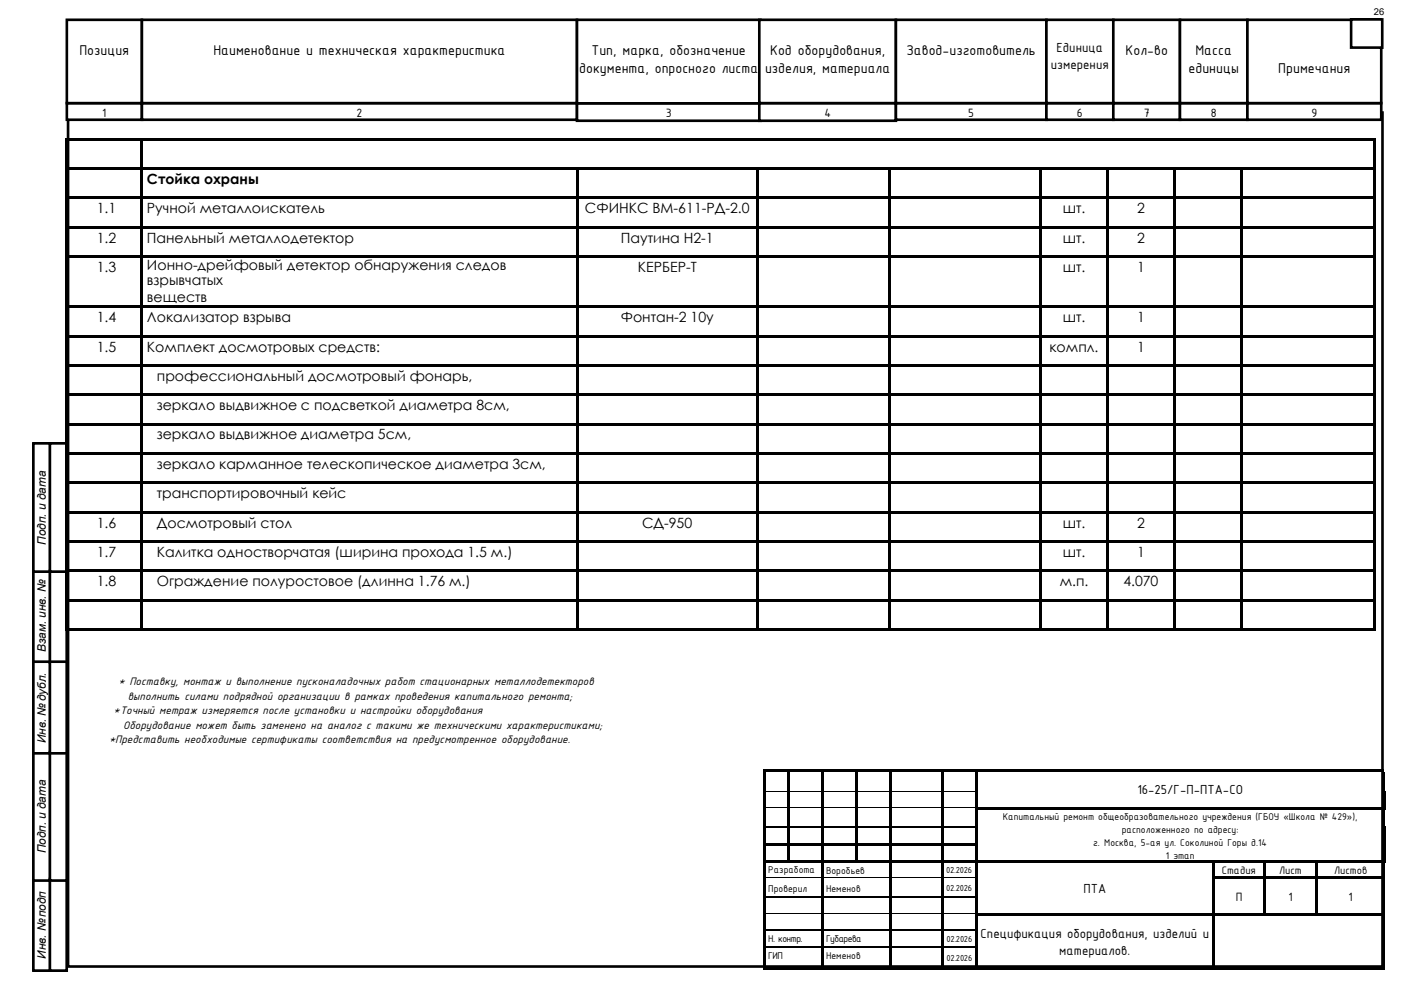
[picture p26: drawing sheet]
<svg xmlns="http://www.w3.org/2000/svg" width="420mm" height="297mm" viewBox="0 0 420 297" stroke-linecap="round" stroke-linejoin="round" font-family="sans-serif">
<defs><g id="words">
<g font-size="4.6">
<text x="23.8" y="16.4">Позиция</text>
<text x="64" y="16.4">Наименование и техническая характеристика</text>
<text x="177.3" y="16.4">Тип, марка, обозначение</text>
<text x="230.9" y="16.4">Код оборудования,</text>
<text x="271.8" y="16.4">Завод-изготовитель</text>
<text x="337.4" y="16.4">Кол-во</text>
<text x="358.4" y="16.4">Масса</text>
<text x="173.6" y="22">документа, опросного листа</text>
<text x="229.4" y="22">изделия, материала</text>
<text x="356.3" y="22">единицы</text>
<text x="383.2" y="22">Примечания</text>
</g>
<g font-size="4.2">
<text x="316.8" y="15.6">Единица</text>
<text x="315.1" y="20.8">измерения</text>
<text x="44.1" y="55.2">Стойка охраны</text>
<text x="29" y="64">1.1</text>
<text x="44.1" y="64">Ручной металлоискатель</text>
<text x="175.4" y="64">СФИНКС ВМ-611-РД-2.0</text>
<text x="318.6" y="64">шт.</text>
<text x="340.9" y="64">2</text>
<text x="29" y="72.8">1.2</text>
<text x="44.1" y="72.8">Панельный металлодетектор</text>
<text x="186.1" y="72.8">Паутина H2-1</text>
<text x="318.6" y="72.8">шт.</text>
<text x="340.9" y="72.8">2</text>
<text x="29" y="81.6">1.3</text>
<text x="44.1" y="81">Ионно-дрейфовый детектор обнаружения следов</text>
<text x="191.2" y="81.6">КЕРБЕР-Т</text>
<text x="318.6" y="81.6">шт.</text>
<text x="340.9" y="81.6">1</text>
<text x="44.1" y="85.6">взрывчатых</text>
<text x="44.1" y="90.7">веществ</text>
<text x="29" y="96.7">1.4</text>
<text x="44.1" y="96.7">Локализатор взрыва</text>
<text x="186.1" y="96.7">Фонтан-2 10у</text>
<text x="318.6" y="96.7">шт.</text>
<text x="340.9" y="96.7">1</text>
<text x="29" y="105.5">1.5</text>
<text x="44.1" y="105.5">Комплект досмотровых средств:</text>
<text x="314.7" y="105.5">компл.</text>
<text x="340.9" y="105.5">1</text>
<text x="47" y="114.3">профессиональный досмотровый фонарь,</text>
<text x="47" y="123.1">зеркало выдвижное с подсветкой диаметра 8см,</text>
<text x="47" y="131.8">зеркало выдвижное диаметра 5см,</text>
<text x="47" y="140.7">зеркало карманное телескопическое диаметра 3см,</text>
<text x="47" y="149.5">транспортировочный кейс</text>
<text x="29" y="158.3">1.6</text>
<text x="47" y="158.3">Досмотровый стол</text>
<text x="192.5" y="158.3">СД-950</text>
<text x="318.6" y="158.3">шт.</text>
<text x="340.9" y="158.3">2</text>
<text x="29" y="167.1">1.7</text>
<text x="47" y="167.1">Калитка одностворчатая (ширина прохода 1.5 м.)</text>
<text x="318.6" y="167.1">шт.</text>
<text x="340.9" y="167.1">1</text>
<text x="29" y="175.9">1.8</text>
<text x="47" y="175.9">Ограждение полуростовое (длинна 1.76 м.)</text>
<text x="317.7" y="175.9">м.п.</text>
<text x="336.8" y="175.9">4.070</text>
<text x="341" y="238.3">16-25/Г-П-ПТА-СО</text>
<text x="324.8" y="267.8">ПТА</text>
<text x="294" y="281.3">Спецификация оборудования, изделий и</text>
<text x="317.6" y="286.5">материалов.</text>
</g>
<g font-size="3.9">
<text x="30.6" y="35.1">1</text>
<text x="106.9" y="35.1">2</text>
<text x="199.6" y="35.1">3</text>
<text x="247.1" y="35.1">4</text>
<text x="290.3" y="35.1">5</text>
<text x="322.9" y="35.1">6</text>
<text x="342.9" y="35.1">7</text>
<text x="363" y="35.1">8</text>
<text x="393.1" y="35.1">9</text>
<text x="370.5" y="270.2">П</text>
<text x="386.3" y="270.2">1</text>
<text x="404.3" y="270.2">1</text>
</g>
<g font-size="3.5">
<text x="13.8" y="163.4" transform="rotate(-90 13.8 163.4)">Подп. и дата</text>
<text x="13.8" y="195.7" transform="rotate(-90 13.8 195.7)">Взам. инв. №</text>
<text x="35.5" y="205.7">* Поставку, монтаж и выполнение пусконаладочных работ стационарных металлодетекторов</text>
<text x="38.3" y="210">выполнить силами подрядной организации в рамках проведения капитального ремонта;</text>
<text x="34.1" y="214.3">*Точный метраж измеряется после установки и настройки оборудования</text>
<text x="36.9" y="218.6">Оборудование может быть заменено на аналог с такими же техническими характеристиками;</text>
<text x="13.8" y="222.9" transform="rotate(-90 13.8 222.9)">Инв. № дубл.</text>
<text x="32.7" y="222.9">*Представить необходимые сертификаты соответствия на предусмотренное оборудование.</text>
<text x="13.8" y="256" transform="rotate(-90 13.8 256)">Подп. и дата</text>
<text x="366.4" y="262.3">Стадия</text>
<text x="383.5" y="262.3">Лист</text>
<text x="400" y="262.3">Листов</text>
<text x="13.8" y="287.7" transform="rotate(-90 13.8 287.7)">Инв. № подп</text>
</g>
<g font-size="3.2">
<text x="300.6" y="246.1">Капитальный ремонт общеобразовательного учреждения (ГБОУ «Школа № 429»),</text>
<text x="336.3" y="250">расположенного по адресу:</text>
<text x="327.7" y="253.9">г. Москва, 5-ая ул. Соколиной Горы д.14</text>
<text x="349.5" y="257.7">1 этап</text>
<text x="230.3" y="261.9">Разработа</text>
<text x="247.6" y="262.1">Воробьев</text>
<text x="230.3" y="267.5">Проверил</text>
<text x="247.6" y="267.5">Неменов</text>
<text x="230.3" y="282.7">Н. контр.</text>
<text x="230.3" y="287.7">ГИП</text>
<text x="247.6" y="287.7">Неменов</text>
<text x="247.6" y="282.7">Губарева</text>
</g>
<g font-size="2.8">
<text x="411.9" y="4.4">26</text>
<text x="283.7" y="261.9">02.2026</text>
<text x="283.7" y="267.3">02.2026</text>
<text x="283.8" y="282.7">02.2026</text>
<text x="283.8" y="288.4">02.2026</text>
</g>
</g></defs>
<path d="M20.4 33.8h394.1v256.2h-394.1z" fill-rule="evenodd" fill="#fff" stroke="#000" stroke-width=".79" stroke-linecap="butt"/>
<g fill="#000">
<path d="M228.9 230.7h.8v.8h-.8z" fill-rule="evenodd"/>
<path d="M228.9 230.7h.8v.8h-.8z" fill-rule="evenodd"/>
<path d="M228.9 231.5h.8v5.7h-.8z" fill-rule="evenodd"/>
<path d="M229.7 230.7h6.4v.8h-6.4z" fill-rule="evenodd"/>
<path d="M236.1 230.7h.7v.8h-.7z" fill-rule="evenodd"/>
<path d="M236.1 231.5h.7v5.7h-.7z" fill-rule="evenodd"/>
<path d="M236.8 230.7h9.4v.8h-9.4z" fill-rule="evenodd"/>
<path d="M246.2 230.7h.8v.8h-.8z" fill-rule="evenodd"/>
<path d="M246.2 231.5h.8v5.7h-.8z" fill-rule="evenodd"/>
<path d="M247 230.7h9.4v.8h-9.4z" fill-rule="evenodd"/>
<path d="M256.4 230.7h.7v.8h-.7z" fill-rule="evenodd"/>
<path d="M256.4 231.5h.7v5.7h-.7z" fill-rule="evenodd"/>
<path d="M257.1 230.7h9.4v.8h-9.4z" fill-rule="evenodd"/>
<path d="M266.5 230.7h.8v.8h-.8z" fill-rule="evenodd"/>
<path d="M266.5 231.5h.8v5.7h-.8z" fill-rule="evenodd"/>
<path d="M267.3 230.7h14.9v.8h-14.9z" fill-rule="evenodd"/>
<path d="M282.2 230.7h.7v.8h-.7z" fill-rule="evenodd"/>
<path d="M282.2 231.5h.7v5.7h-.7z" fill-rule="evenodd"/>
<path d="M282.9 230.7h9.4v.8h-9.4z" fill-rule="evenodd"/>
<path d="M292.3 230.7h.8v.8h-.8z" fill-rule="evenodd"/>
<path d="M292.3 231.5h.8v5.7h-.8z" fill-rule="evenodd"/>
<path d="M293.1 230.7h121.5v.8h-121.5z" fill-rule="evenodd"/>
<path d="M228.9 237.4h.8v4.8h-.8z" fill-rule="evenodd"/>
<path d="M228.9 242.2h.8v.8h-.8z" fill-rule="evenodd"/>
<path d="M228.9 243h.8v5h-.8z" fill-rule="evenodd"/>
<path d="M228.9 248h.8v.8h-.8z" fill-rule="evenodd"/>
<path d="M228.9 248.8h.8v4.2h-.8z" fill-rule="evenodd"/>
<path d="M228.9 253h.8v.8h-.8z" fill-rule="evenodd"/>
<path d="M228.9 253.8h.8v4.2h-.8z" fill-rule="evenodd"/>
<path d="M228.9 258h.8v.8h-.8z" fill-rule="evenodd"/>
<path d="M229.7 253h6.4v.8h-6.4z" fill-rule="evenodd"/>
<path d="M229.7 258h6.4v.8h-6.4z" fill-rule="evenodd"/>
<path d="M236.1 237.4h.7v4.8h-.7z" fill-rule="evenodd"/>
<path d="M236.1 242.2h.7v.8h-.7z" fill-rule="evenodd"/>
<path d="M236.1 243h.7v5h-.7z" fill-rule="evenodd"/>
<path d="M236.1 248h.7v.8h-.7z" fill-rule="evenodd"/>
<path d="M236.1 248.8h.7v4.2h-.7z" fill-rule="evenodd"/>
<path d="M236.1 253h.7v.8h-.7z" fill-rule="evenodd"/>
<path d="M236.1 253.8h.7v4.2h-.7z" fill-rule="evenodd"/>
<path d="M236.1 258h.7v.8h-.7z" fill-rule="evenodd"/>
<path d="M236.8 253h9.4v.8h-9.4z" fill-rule="evenodd"/>
<path d="M236.8 258h9.4v.8h-9.4z" fill-rule="evenodd"/>
<path d="M246.2 237.4h.8v4.8h-.8z" fill-rule="evenodd"/>
<path d="M246.2 242.2h.8v.8h-.8z" fill-rule="evenodd"/>
<path d="M246.2 243h.8v5h-.8z" fill-rule="evenodd"/>
<path d="M246.2 248h.8v.8h-.8z" fill-rule="evenodd"/>
<path d="M246.2 248.8h.8v4.2h-.8z" fill-rule="evenodd"/>
<path d="M246.2 253h.8v.8h-.8z" fill-rule="evenodd"/>
<path d="M246.2 253.8h.8v4.2h-.8z" fill-rule="evenodd"/>
<path d="M246.2 258h.8v.8h-.8z" fill-rule="evenodd"/>
<path d="M247 253h9.4v.8h-9.4z" fill-rule="evenodd"/>
<path d="M247 258h9.4v.8h-9.4z" fill-rule="evenodd"/>
<path d="M256.4 237.4h.7v4.8h-.7z" fill-rule="evenodd"/>
<path d="M256.4 242.2h.7v.8h-.7z" fill-rule="evenodd"/>
<path d="M256.4 243h.7v5h-.7z" fill-rule="evenodd"/>
<path d="M256.4 248h.7v.8h-.7z" fill-rule="evenodd"/>
<path d="M256.4 248.8h.7v4.2h-.7z" fill-rule="evenodd"/>
<path d="M256.4 253h.7v.8h-.7z" fill-rule="evenodd"/>
<path d="M256.4 253.8h.7v4.2h-.7z" fill-rule="evenodd"/>
<path d="M256.4 258h.7v.8h-.7z" fill-rule="evenodd"/>
<path d="M257.1 253h9.4v.8h-9.4z" fill-rule="evenodd"/>
<path d="M257.1 258h9.4v.8h-9.4z" fill-rule="evenodd"/>
<path d="M266.5 237.4h.8v4.8h-.8z" fill-rule="evenodd"/>
<path d="M266.5 242.2h.8v.8h-.8z" fill-rule="evenodd"/>
<path d="M266.5 243h.8v5h-.8z" fill-rule="evenodd"/>
<path d="M266.5 248h.8v.8h-.8z" fill-rule="evenodd"/>
<path d="M266.5 248.8h.8v4.2h-.8z" fill-rule="evenodd"/>
<path d="M266.5 253h.8v.8h-.8z" fill-rule="evenodd"/>
<path d="M266.5 253.8h.8v4.2h-.8z" fill-rule="evenodd"/>
<path d="M266.5 258h.8v.8h-.8z" fill-rule="evenodd"/>
<path d="M267.3 253h14.9v.8h-14.9z" fill-rule="evenodd"/>
<path d="M267.3 258h14.9v.8h-14.9z" fill-rule="evenodd"/>
<path d="M282.2 237.4h.7v4.8h-.7z" fill-rule="evenodd"/>
<path d="M282.2 242.2h.7v.8h-.7z" fill-rule="evenodd"/>
<path d="M282.2 243h.7v5h-.7z" fill-rule="evenodd"/>
<path d="M282.2 248h.7v.8h-.7z" fill-rule="evenodd"/>
<path d="M282.2 248.8h.7v4.2h-.7z" fill-rule="evenodd"/>
<path d="M282.2 253h.7v.8h-.7z" fill-rule="evenodd"/>
<path d="M282.2 253.8h.7v4.2h-.7z" fill-rule="evenodd"/>
<path d="M282.2 258h.7v.8h-.7z" fill-rule="evenodd"/>
<path d="M282.9 253h9.4v.8h-9.4z" fill-rule="evenodd"/>
<path d="M282.9 258h9.4v.8h-9.4z" fill-rule="evenodd"/>
<path d="M292.3 237.4h.8v4.8h-.8z" fill-rule="evenodd"/>
<path d="M292.3 242.2h.8v.8h-.8z" fill-rule="evenodd"/>
<path d="M292.3 243h.8v5h-.8z" fill-rule="evenodd"/>
<path d="M292.3 248h.8v.8h-.8z" fill-rule="evenodd"/>
<path d="M292.3 248.8h.8v4.2h-.8z" fill-rule="evenodd"/>
<path d="M292.3 253h.8v.8h-.8z" fill-rule="evenodd"/>
<path d="M292.3 253.8h.8v4.2h-.8z" fill-rule="evenodd"/>
<path d="M292.3 258h.8v.8h-.8z" fill-rule="evenodd"/>
<path d="M293.1 242.2h121.5v.8h-121.5z" fill-rule="evenodd"/>
<path d="M293.1 258h70.4v.8h-70.4z" fill-rule="evenodd"/>
<path d="M363.5 258h.7v.8h-.7z" fill-rule="evenodd"/>
<path d="M364.2 258h14.6v.8h-14.6z" fill-rule="evenodd"/>
<path d="M378.8 258h.7v.8h-.7z" fill-rule="evenodd"/>
<path d="M379.5 258h14.9v.8h-14.9z" fill-rule="evenodd"/>
<path d="M394.4 258h.7v.8h-.7z" fill-rule="evenodd"/>
<path d="M395.1 258h19.5v.8h-19.5z" fill-rule="evenodd"/>
<path d="M414.6 237.4h.8v4.8h-.8z" fill-rule="evenodd"/>
<path d="M414.6 242.2h.8v.8h-.8z" fill-rule="evenodd"/>
<path d="M414.6 242.2h.8v.8h-.8z" fill-rule="evenodd"/>
<path d="M414.6 248h.8v.8h-.8z" fill-rule="evenodd"/>
<path d="M414.6 248.8h.8v4.2h-.8z" fill-rule="evenodd"/>
<path d="M414.6 253h.8v.8h-.8z" fill-rule="evenodd"/>
<path d="M414.6 253.8h.8v4.2h-.8z" fill-rule="evenodd"/>
<path d="M414.6 258h.8v.8h-.8z" fill-rule="evenodd"/>
<path d="M228.9 258.8h.8v4.2h-.8z" fill-rule="evenodd"/>
<path d="M228.9 263h.8v.8h-.8z" fill-rule="evenodd"/>
<path d="M228.9 263.8h.8v5h-.8z" fill-rule="evenodd"/>
<path d="M228.9 268.8h.8v.8h-.8z" fill-rule="evenodd"/>
<path d="M228.9 269.6h.8v4.3h-.8z" fill-rule="evenodd"/>
<path d="M228.9 273.9h.8v.8h-.8z" fill-rule="evenodd"/>
<path d="M228.9 274.7h.8v4.1h-.8z" fill-rule="evenodd"/>
<path d="M228.9 278.8h.8v.9h-.8z" fill-rule="evenodd"/>
<path d="M246.2 258.8h.8v4.2h-.8z" fill-rule="evenodd"/>
<path d="M246.2 263h.8v.8h-.8z" fill-rule="evenodd"/>
<path d="M246.2 263.8h.8v5h-.8z" fill-rule="evenodd"/>
<path d="M246.2 268.8h.8v.8h-.8z" fill-rule="evenodd"/>
<path d="M246.2 269.6h.8v4.3h-.8z" fill-rule="evenodd"/>
<path d="M246.2 273.9h.8v.8h-.8z" fill-rule="evenodd"/>
<path d="M246.2 274.7h.8v4.1h-.8z" fill-rule="evenodd"/>
<path d="M246.2 278.8h.8v.9h-.8z" fill-rule="evenodd"/>
<path d="M266.5 258.8h.8v4.2h-.8z" fill-rule="evenodd"/>
<path d="M266.5 263h.8v.8h-.8z" fill-rule="evenodd"/>
<path d="M266.5 263.8h.8v5h-.8z" fill-rule="evenodd"/>
<path d="M266.5 268.8h.8v.8h-.8z" fill-rule="evenodd"/>
<path d="M266.5 269.6h.8v4.3h-.8z" fill-rule="evenodd"/>
<path d="M266.5 273.9h.8v.8h-.8z" fill-rule="evenodd"/>
<path d="M266.5 274.7h.8v4.1h-.8z" fill-rule="evenodd"/>
<path d="M266.5 278.8h.8v.9h-.8z" fill-rule="evenodd"/>
<path d="M282.2 258.8h.7v4.2h-.7z" fill-rule="evenodd"/>
<path d="M282.2 263h.7v.8h-.7z" fill-rule="evenodd"/>
<path d="M282.2 263.8h.7v5h-.7z" fill-rule="evenodd"/>
<path d="M282.2 268.8h.7v.8h-.7z" fill-rule="evenodd"/>
<path d="M282.2 269.6h.7v4.3h-.7z" fill-rule="evenodd"/>
<path d="M282.2 273.9h.7v.8h-.7z" fill-rule="evenodd"/>
<path d="M282.2 274.7h.7v4.1h-.7z" fill-rule="evenodd"/>
<path d="M282.2 278.8h.7v.9h-.7z" fill-rule="evenodd"/>
<path d="M292.3 258.8h.8v4.2h-.8z" fill-rule="evenodd"/>
<path d="M292.3 263h.8v.8h-.8z" fill-rule="evenodd"/>
<path d="M292.3 263.8h.8v5h-.8z" fill-rule="evenodd"/>
<path d="M292.3 268.8h.8v.8h-.8z" fill-rule="evenodd"/>
<path d="M292.3 269.6h.8v4.3h-.8z" fill-rule="evenodd"/>
<path d="M292.3 273.9h.8v.8h-.8z" fill-rule="evenodd"/>
<path d="M292.3 274.7h.8v4.1h-.8z" fill-rule="evenodd"/>
<path d="M292.3 278.8h.8v.9h-.8z" fill-rule="evenodd"/>
<path d="M293.1 273.9h70.4v.7h-70.4z" fill-rule="evenodd"/>
<path d="M363.5 258.8h.7v4.2h-.7z" fill-rule="evenodd"/>
<path d="M363.5 263h.7v.8h-.7z" fill-rule="evenodd"/>
<path d="M363.5 263.8h.7v5h-.7z" fill-rule="evenodd"/>
<path d="M363.5 268.8h.7v.8h-.7z" fill-rule="evenodd"/>
<path d="M363.5 269.6h.7v4.3h-.7z" fill-rule="evenodd"/>
<path d="M363.5 273.9h.7v.8h-.7z" fill-rule="evenodd"/>
<path d="M363.5 274.7h.7v4.1h-.7z" fill-rule="evenodd"/>
<path d="M363.5 278.8h.7v.9h-.7z" fill-rule="evenodd"/>
<path d="M364.2 263h14.6v.8h-14.6z" fill-rule="evenodd"/>
<path d="M364.2 273.9h14.6v.7h-14.6z" fill-rule="evenodd"/>
<path d="M378.8 258.8h.7v4.2h-.7z" fill-rule="evenodd"/>
<path d="M378.8 263h.7v.8h-.7z" fill-rule="evenodd"/>
<path d="M378.8 263.8h.7v5h-.7z" fill-rule="evenodd"/>
<path d="M378.8 268.8h.7v.8h-.7z" fill-rule="evenodd"/>
<path d="M378.8 269.6h.7v4.3h-.7z" fill-rule="evenodd"/>
<path d="M378.8 273.9h.7v.7h-.7z" fill-rule="evenodd"/>
<path d="M379.5 263h14.9v.8h-14.9z" fill-rule="evenodd"/>
<path d="M379.5 273.9h14.9v.7h-14.9z" fill-rule="evenodd"/>
<path d="M394.4 258.8h.7v4.2h-.7z" fill-rule="evenodd"/>
<path d="M394.4 263h.7v.8h-.7z" fill-rule="evenodd"/>
<path d="M394.4 263.8h.7v5h-.7z" fill-rule="evenodd"/>
<path d="M394.4 268.8h.7v.8h-.7z" fill-rule="evenodd"/>
<path d="M394.4 269.6h.7v4.3h-.7z" fill-rule="evenodd"/>
<path d="M394.4 273.9h.7v.7h-.7z" fill-rule="evenodd"/>
<path d="M395.1 263h19.7v.8h-19.7z" fill-rule="evenodd"/>
<path d="M395.1 273.9h19.7v.7h-19.7z" fill-rule="evenodd"/>
<path d="M228.9 279.7h.8v4.1h-.8z" fill-rule="evenodd"/>
<path d="M228.9 283.8h.8v.8h-.8z" fill-rule="evenodd"/>
<path d="M228.9 284.6h.8v5.6h-.8z" fill-rule="evenodd"/>
<path d="M228.9 290.2h.8v.8h-.8z" fill-rule="evenodd"/>
<path d="M228.9 290.2h.8v.8h-.8z" fill-rule="evenodd"/>
<path d="M229.7 290.2h16.5v.8h-16.5z" fill-rule="evenodd"/>
<path d="M246.2 279.7h.8v4.1h-.8z" fill-rule="evenodd"/>
<path d="M246.2 283.8h.8v.8h-.8z" fill-rule="evenodd"/>
<path d="M246.2 284.6h.8v5.6h-.8z" fill-rule="evenodd"/>
<path d="M246.2 290.2h.8v.8h-.8z" fill-rule="evenodd"/>
<path d="M247 290.2h19.5v.8h-19.5z" fill-rule="evenodd"/>
<path d="M266.5 279.7h.8v4.1h-.8z" fill-rule="evenodd"/>
<path d="M266.5 283.8h.8v.8h-.8z" fill-rule="evenodd"/>
<path d="M266.5 284.6h.8v5.6h-.8z" fill-rule="evenodd"/>
<path d="M266.5 290.2h.8v.8h-.8z" fill-rule="evenodd"/>
<path d="M267.3 290.2h14.9v.8h-14.9z" fill-rule="evenodd"/>
<path d="M282.2 279.7h.7v4.1h-.7z" fill-rule="evenodd"/>
<path d="M282.2 283.8h.7v.8h-.7z" fill-rule="evenodd"/>
<path d="M282.2 284.6h.7v5.6h-.7z" fill-rule="evenodd"/>
<path d="M282.2 290.2h.7v.8h-.7z" fill-rule="evenodd"/>
<path d="M282.9 290.2h9.4v.8h-9.4z" fill-rule="evenodd"/>
<path d="M292.3 279.7h.8v4.1h-.8z" fill-rule="evenodd"/>
<path d="M292.3 283.8h.8v.8h-.8z" fill-rule="evenodd"/>
<path d="M292.3 284.6h.8v5.6h-.8z" fill-rule="evenodd"/>
<path d="M292.3 290.2h.8v.8h-.8z" fill-rule="evenodd"/>
<path d="M293.1 290.2h70.4v.8h-70.4z" fill-rule="evenodd"/>
<path d="M363.5 279.7h.7v4.1h-.7z" fill-rule="evenodd"/>
<path d="M363.5 283.8h.7v.8h-.7z" fill-rule="evenodd"/>
<path d="M363.5 284.6h.7v5.6h-.7z" fill-rule="evenodd"/>
<path d="M363.5 290.2h.7v.8h-.7z" fill-rule="evenodd"/>
<path d="M364.2 290.2h50.6v.8h-50.6z" fill-rule="evenodd"/>
</g>
<g fill="#000">
<path d="M228.9 237.2h.8v.2h-.8zM236.1 231.5h.7zM236.1 237.2h.7v.2h-.7zM246.2 231.5h.8zM246.2 237.2h.8v.2h-.8zM256.4 231.5h.7zM256.4 237.2h.7v.2h-.7zM266.5 231.5h.8zM266.5 237.2h.8v.2h-.8zM282.2 231.5h.7zM282.2 237.2h.7v.2h-.7zM292.3 231.5h.8z"/>
<path d="M292.3 237.2h.8v.2h-.8zM414.6 231.5h.4zM414.6 230.7h.4v.8h-.4zM363.5 258.8h.7zM378.8 258.8h.7zM394.4 258.8h.7zM414.6 243h.4zM414.8 258.8h.4zM414.8 263h.4v.8h-.4zM414.8 268.8h.4v.8h-.4zM414.8 273.9h.4v.8h-.4zM414.8 278.8h.4v.9h-.4z"/>
<path d="M414.8 283.8h.4v.8h-.4zM414.8 290.2h.4v.8h-.4z"/>
</g>
<g fill="none" stroke="#000" stroke-width=".34">
<path d="M415 231.5v5.7M229.7 248.2h6.4M236.8 248.2h9.4M247 248.2h9.4M257.1 248.2h9.4M267.3 248.2h14.9M282.9 248.2h9.4M415 243v5M415 258.8v4.2M229.7 269h16.5M229.7 279h16.5M247 269h19.5"/>
<path d="M247 279h19.5M267.3 269h14.9M267.3 279h14.9M282.9 269h9.4M282.9 279h9.4M415 263.8v5M415 269.6v4.3M415 274.7v4.1M415 279.7v4.1M229.7 284h16.5M247 284h19.5M267.3 284h14.9"/>
<path d="M282.9 284h9.4M415 284.6v5.6"/>
</g>
<g fill="none" stroke="#000" stroke-width=".3">
<path d="M229.7 237.3h6.4M236.8 237.3h9.4M247 237.3h9.4M257.1 237.3h9.4M267.3 237.3h14.9M282.9 237.3h9.4M229.7 242.3h6.4M236.8 242.3h9.4M247 242.3h9.4M257.1 242.3h9.4M267.3 242.3h14.9M282.9 242.3h9.4"/>
<path d="M229.7 263.1h16.5M229.7 274h16.5M247 263.1h19.5M247 274h19.5M267.3 263.1h14.9M267.3 274h14.9M282.9 263.1h9.4M282.9 274h9.4"/>
</g>
<path d="M20 30.9h22.5v5h-22.5z" fill-rule="evenodd" fill="#fff" stroke="#000" stroke-width=".79" stroke-linecap="butt"/>
<path d="M20 5.9h22.5v25h-22.5z" fill-rule="evenodd" fill="#fff"/>
<path d="M20 5.9h22.5v25h-22.5z" fill="none" stroke="#000" stroke-width=".79" stroke-linecap="butt"/>
<path d="M42.5 30.9h130.5v5h-130.5z" fill-rule="evenodd" fill="#fff" stroke="#000" stroke-width=".79" stroke-linecap="butt"/>
<path d="M42.5 5.9h130.5v25h-130.5z" fill-rule="evenodd" fill="#fff"/>
<path d="M42.5 5.9h130.5v25h-130.5z" fill="none" stroke="#000" stroke-width=".79" stroke-linecap="butt"/>
<path d="M173 30.9h55v5.3h-55z" fill-rule="evenodd" fill="#fff"/>
<path d="M173 30.9h55v5.3h-55z" fill="none" stroke="#000" stroke-width=".79" stroke-linecap="butt"/>
<path d="M173 5.9h55v25.1h-55z" fill-rule="evenodd" fill="#fff"/>
<path d="M173 5.9h55v25.1h-55z" fill="none" stroke="#000" stroke-width=".79" stroke-linecap="butt"/>
<path d="M227.6 30.9h41v5.3h-41z" fill-rule="evenodd" fill="#fff" stroke="#000" stroke-width=".79" stroke-linecap="butt"/>
<path d="M227.6 5.9h41v25h-41z" fill-rule="evenodd" fill="#fff"/>
<path d="M227.6 5.9h41v25h-41z" fill="none" stroke="#000" stroke-width=".79" stroke-linecap="butt"/>
<path d="M268.6 30.9h45.1v5h-45.1z" fill-rule="evenodd" fill="#fff" stroke="#000" stroke-width=".79" stroke-linecap="butt"/>
<path d="M268.6 5.9h45.1v25h-45.1z" fill-rule="evenodd" fill="#fff"/>
<path d="M268.6 5.9h45.1v25h-45.1z" fill="none" stroke="#000" stroke-width=".79" stroke-linecap="butt"/>
<path d="M313.7 30.9h20.1v5h-20.1z" fill-rule="evenodd" fill="#fff"/>
<path d="M313.7 30.9h20.1v5h-20.1z" fill="none" stroke="#000" stroke-width=".79" stroke-linecap="butt"/>
<path d="M313.7 5.9h20.1v25h-20.1z" fill-rule="evenodd" fill="#fff"/>
<path d="M313.7 5.9h20.1v25h-20.1z" fill="none" stroke="#000" stroke-width=".79" stroke-linecap="butt"/>
<path d="M333.8 30.9h20v5h-20z" fill-rule="evenodd" fill="#fff" stroke="#000" stroke-width=".79" stroke-linecap="butt"/>
<path d="M333.8 5.9h20v25h-20z" fill-rule="evenodd" fill="#fff"/>
<path d="M333.8 5.9h20v25h-20z" fill="none" stroke="#000" stroke-width=".79" stroke-linecap="butt"/>
<path d="M353.8 30.9h20.2v5h-20.2z" fill-rule="evenodd" fill="#fff" stroke="#000" stroke-width=".79" stroke-linecap="butt"/>
<path d="M353.8 5.9h20.2v25h-20.2z" fill-rule="evenodd" fill="#fff"/>
<path d="M353.8 5.9h20.2v25h-20.2z" fill="none" stroke="#000" stroke-width=".79" stroke-linecap="butt"/>
<path d="M374 30.9h40.1v5h-40.1z" fill-rule="evenodd" fill="#fff" stroke="#000" stroke-width=".79" stroke-linecap="butt"/>
<path d="M374 5.9h40.1v25h-40.1z" fill-rule="evenodd" fill="#fff"/>
<path d="M374 5.9h40.1v25h-40.1z" fill="none" stroke="#000" stroke-width=".79" stroke-linecap="butt"/>
<g fill="#fff" stroke="#000" stroke-width=".79" stroke-linecap="butt">
<path d="M10 263.7h5v27.5h-5z" fill-rule="evenodd"/>
<path d="M10 225.7h5v38.5h-5z" fill-rule="evenodd"/>
<path d="M10 171.3h5v27.5h-5z" fill-rule="evenodd"/>
<path d="M10 198.5h5v27.5h-5z" fill-rule="evenodd"/>
<path d="M10 133h5v38.5h-5z" fill-rule="evenodd"/>
<path d="M15 263.7h5v27.5h-5z" fill-rule="evenodd"/>
<path d="M15 225.7h5v38.5h-5z" fill-rule="evenodd"/>
<path d="M15 171.3h5v27.5h-5z" fill-rule="evenodd"/>
<path d="M15 198.5h5v27.5h-5z" fill-rule="evenodd"/>
<path d="M15 133h5v38.5h-5z" fill-rule="evenodd"/>
<path d="M405.1 5.8h9.3v8.5h-9.3z" fill-rule="evenodd"/>
</g>
<g fill="#000">
<path d="M19.6 41.4h.8v.8h-.8z" fill-rule="evenodd"/>
<path d="M19.6 41.4h.8v.7h-.8z" fill-rule="evenodd"/>
<path d="M19.6 42.2h.8v8h-.8z" fill-rule="evenodd"/>
<path d="M19.6 50.2h.8v.8h-.8z" fill-rule="evenodd"/>
<path d="M19.6 51h.8v8h-.8z" fill-rule="evenodd"/>
<path d="M19.6 59h.8v.8h-.8z" fill-rule="evenodd"/>
<path d="M20.4 41.4h21.8v.7h-21.8z" fill-rule="evenodd"/>
<path d="M20.4 50.2h21.8v.7h-21.8z" fill-rule="evenodd"/>
<path d="M20.4 59h21.8v.7h-21.8z" fill-rule="evenodd"/>
<path d="M42.2 41.4h.7v.7h-.7z" fill-rule="evenodd"/>
<path d="M42.2 42.2h.7v8h-.7z" fill-rule="evenodd"/>
<path d="M42.2 50.2h.7v.8h-.7z" fill-rule="evenodd"/>
<path d="M42.2 51h.7v8h-.7z" fill-rule="evenodd"/>
<path d="M42.2 59h.7v.8h-.7z" fill-rule="evenodd"/>
<path d="M42.9 41.4h368.8v.7h-368.8z" fill-rule="evenodd"/>
<path d="M42.9 50.2h129.8v.7h-129.8z" fill-rule="evenodd"/>
<path d="M42.9 59h129.8v.7h-129.8z" fill-rule="evenodd"/>
<path d="M172.7 50.2h.8v.7h-.8z" fill-rule="evenodd"/>
<path d="M172.7 51h.8v8h-.8z" fill-rule="evenodd"/>
<path d="M172.7 59h.8v.8h-.8z" fill-rule="evenodd"/>
<path d="M173.5 50.2h53.2v.7h-53.2z" fill-rule="evenodd"/>
<path d="M173.5 59h53.2v.7h-53.2z" fill-rule="evenodd"/>
<path d="M226.7 50.2h.8v.7h-.8z" fill-rule="evenodd"/>
<path d="M226.7 51h.8v8h-.8z" fill-rule="evenodd"/>
<path d="M226.7 59h.8v.8h-.8z" fill-rule="evenodd"/>
<path d="M227.5 50.2h38.9v.7h-38.9z" fill-rule="evenodd"/>
<path d="M227.5 59h38.9v.7h-38.9z" fill-rule="evenodd"/>
<path d="M266.4 50.2h.8v.7h-.8z" fill-rule="evenodd"/>
<path d="M266.4 51h.8v8h-.8z" fill-rule="evenodd"/>
<path d="M266.4 59h.8v.8h-.8z" fill-rule="evenodd"/>
<path d="M267.2 50.2h44.4v.7h-44.4z" fill-rule="evenodd"/>
<path d="M267.2 59h44.4v.7h-44.4z" fill-rule="evenodd"/>
<path d="M311.6 50.2h.8v.7h-.8z" fill-rule="evenodd"/>
<path d="M311.6 51h.8v8h-.8z" fill-rule="evenodd"/>
<path d="M311.6 59h.8v.8h-.8z" fill-rule="evenodd"/>
<path d="M312.4 50.2h19.3v.7h-19.3z" fill-rule="evenodd"/>
<path d="M312.4 59h19.3v.7h-19.3z" fill-rule="evenodd"/>
<path d="M331.7 50.2h.7v.7h-.7z" fill-rule="evenodd"/>
<path d="M331.7 51h.7v8h-.7z" fill-rule="evenodd"/>
<path d="M331.7 59h.7v.8h-.7z" fill-rule="evenodd"/>
<path d="M332.4 50.2h19.3v.7h-19.3z" fill-rule="evenodd"/>
<path d="M332.4 59h19.3v.7h-19.3z" fill-rule="evenodd"/>
<path d="M351.7 50.2h.8v.7h-.8z" fill-rule="evenodd"/>
<path d="M351.7 51h.8v8h-.8z" fill-rule="evenodd"/>
<path d="M351.7 59h.8v.8h-.8z" fill-rule="evenodd"/>
<path d="M352.5 50.2h19.3v.7h-19.3z" fill-rule="evenodd"/>
<path d="M352.5 59h19.3v.7h-19.3z" fill-rule="evenodd"/>
<path d="M371.8 50.2h.8v.7h-.8z" fill-rule="evenodd"/>
<path d="M371.8 51h.8v8h-.8z" fill-rule="evenodd"/>
<path d="M371.8 59h.8v.8h-.8z" fill-rule="evenodd"/>
<path d="M372.6 50.2h39.1v.7h-39.1z" fill-rule="evenodd"/>
<path d="M372.6 59h39.1v.7h-39.1z" fill-rule="evenodd"/>
<path d="M411.7 41.4h.8v.8h-.8z" fill-rule="evenodd"/>
<path d="M411.7 41.4h.8v.7h-.8z" fill-rule="evenodd"/>
<path d="M411.7 42.2h.8v8h-.8z" fill-rule="evenodd"/>
<path d="M411.7 50.2h.8v.8h-.8z" fill-rule="evenodd"/>
<path d="M411.7 51h.8v8h-.8z" fill-rule="evenodd"/>
<path d="M411.7 59h.8v.8h-.8z" fill-rule="evenodd"/>
<path d="M19.6 59.8h.8v8h-.8z" fill-rule="evenodd"/>
<path d="M19.6 67.8h.8v.8h-.8z" fill-rule="evenodd"/>
<path d="M19.6 68.6h.8v8h-.8z" fill-rule="evenodd"/>
<path d="M19.6 76.6h.8v.8h-.8z" fill-rule="evenodd"/>
<path d="M20.4 67.8h21.8v.7h-21.8z" fill-rule="evenodd"/>
<path d="M20.4 76.6h21.8v.7h-21.8z" fill-rule="evenodd"/>
<path d="M42.2 59.8h.7v8h-.7z" fill-rule="evenodd"/>
<path d="M42.2 67.8h.7v.8h-.7z" fill-rule="evenodd"/>
<path d="M42.2 68.6h.7v8h-.7z" fill-rule="evenodd"/>
<path d="M42.2 76.6h.7v.8h-.7z" fill-rule="evenodd"/>
<path d="M42.9 67.8h129.8v.7h-129.8z" fill-rule="evenodd"/>
<path d="M42.9 76.6h129.8v.7h-129.8z" fill-rule="evenodd"/>
<path d="M172.7 59.8h.8v8h-.8z" fill-rule="evenodd"/>
<path d="M172.7 67.8h.8v.8h-.8z" fill-rule="evenodd"/>
<path d="M172.7 68.6h.8v8h-.8z" fill-rule="evenodd"/>
<path d="M172.7 76.6h.8v.8h-.8z" fill-rule="evenodd"/>
<path d="M173.5 67.8h53.2v.7h-53.2z" fill-rule="evenodd"/>
<path d="M173.5 76.6h53.2v.7h-53.2z" fill-rule="evenodd"/>
<path d="M226.7 59.8h.8v8h-.8z" fill-rule="evenodd"/>
<path d="M226.7 67.8h.8v.8h-.8z" fill-rule="evenodd"/>
<path d="M226.7 68.6h.8v8h-.8z" fill-rule="evenodd"/>
<path d="M226.7 76.6h.8v.8h-.8z" fill-rule="evenodd"/>
<path d="M227.5 67.8h38.9v.7h-38.9z" fill-rule="evenodd"/>
<path d="M227.5 76.6h38.9v.7h-38.9z" fill-rule="evenodd"/>
<path d="M266.4 59.8h.8v8h-.8z" fill-rule="evenodd"/>
<path d="M266.4 67.8h.8v.8h-.8z" fill-rule="evenodd"/>
<path d="M266.4 68.6h.8v8h-.8z" fill-rule="evenodd"/>
<path d="M266.4 76.6h.8v.8h-.8z" fill-rule="evenodd"/>
<path d="M267.2 67.8h44.4v.7h-44.4z" fill-rule="evenodd"/>
<path d="M267.2 76.6h44.4v.7h-44.4z" fill-rule="evenodd"/>
<path d="M311.6 59.8h.8v8h-.8z" fill-rule="evenodd"/>
<path d="M311.6 67.8h.8v.8h-.8z" fill-rule="evenodd"/>
<path d="M311.6 68.6h.8v8h-.8z" fill-rule="evenodd"/>
<path d="M311.6 76.6h.8v.8h-.8z" fill-rule="evenodd"/>
<path d="M312.4 67.8h19.3v.7h-19.3z" fill-rule="evenodd"/>
<path d="M312.4 76.6h19.3v.7h-19.3z" fill-rule="evenodd"/>
<path d="M331.7 59.8h.7v8h-.7z" fill-rule="evenodd"/>
<path d="M331.7 67.8h.7v.8h-.7z" fill-rule="evenodd"/>
<path d="M331.7 68.6h.7v8h-.7z" fill-rule="evenodd"/>
<path d="M331.7 76.6h.7v.8h-.7z" fill-rule="evenodd"/>
<path d="M332.4 67.8h19.3v.7h-19.3z" fill-rule="evenodd"/>
<path d="M332.4 76.6h19.3v.7h-19.3z" fill-rule="evenodd"/>
<path d="M351.7 59.8h.8v8h-.8z" fill-rule="evenodd"/>
<path d="M351.7 67.8h.8v.8h-.8z" fill-rule="evenodd"/>
<path d="M351.7 68.6h.8v8h-.8z" fill-rule="evenodd"/>
<path d="M351.7 76.6h.8v.8h-.8z" fill-rule="evenodd"/>
<path d="M352.5 67.8h19.3v.7h-19.3z" fill-rule="evenodd"/>
<path d="M352.5 76.6h19.3v.7h-19.3z" fill-rule="evenodd"/>
<path d="M371.8 59.8h.8v8h-.8z" fill-rule="evenodd"/>
<path d="M371.8 67.8h.8v.8h-.8z" fill-rule="evenodd"/>
<path d="M371.8 68.6h.8v8h-.8z" fill-rule="evenodd"/>
<path d="M371.8 76.6h.8v.8h-.8z" fill-rule="evenodd"/>
<path d="M372.6 67.8h39.1v.7h-39.1z" fill-rule="evenodd"/>
<path d="M372.6 76.6h39.1v.7h-39.1z" fill-rule="evenodd"/>
<path d="M411.7 59.8h.8v8h-.8z" fill-rule="evenodd"/>
<path d="M411.7 67.8h.8v.8h-.8z" fill-rule="evenodd"/>
<path d="M411.7 68.6h.8v8h-.8z" fill-rule="evenodd"/>
<path d="M411.7 76.6h.8v.8h-.8z" fill-rule="evenodd"/>
<path d="M19.6 77.4h.8v14.3h-.8z" fill-rule="evenodd"/>
<path d="M19.6 91.7h.8v.8h-.8z" fill-rule="evenodd"/>
<path d="M20.4 91.7h21.8v.7h-21.8z" fill-rule="evenodd"/>
<path d="M42.2 77.4h.7v14.3h-.7z" fill-rule="evenodd"/>
<path d="M42.2 91.7h.7v.8h-.7z" fill-rule="evenodd"/>
<path d="M42.9 91.7h129.8v.7h-129.8z" fill-rule="evenodd"/>
<path d="M172.7 77.4h.8v14.3h-.8z" fill-rule="evenodd"/>
<path d="M172.7 91.7h.8v.8h-.8z" fill-rule="evenodd"/>
<path d="M173.5 91.7h53.2v.7h-53.2z" fill-rule="evenodd"/>
<path d="M226.7 77.4h.8v14.3h-.8z" fill-rule="evenodd"/>
<path d="M226.7 91.7h.8v.8h-.8z" fill-rule="evenodd"/>
<path d="M227.5 91.7h38.9v.7h-38.9z" fill-rule="evenodd"/>
<path d="M266.4 77.4h.8v14.3h-.8z" fill-rule="evenodd"/>
<path d="M266.4 91.7h.8v.8h-.8z" fill-rule="evenodd"/>
<path d="M267.2 91.7h44.4v.7h-44.4z" fill-rule="evenodd"/>
<path d="M311.6 77.4h.8v14.3h-.8z" fill-rule="evenodd"/>
<path d="M311.6 91.7h.8v.8h-.8z" fill-rule="evenodd"/>
<path d="M312.4 91.7h19.3v.7h-19.3z" fill-rule="evenodd"/>
<path d="M331.7 77.4h.7v14.3h-.7z" fill-rule="evenodd"/>
<path d="M331.7 91.7h.7v.8h-.7z" fill-rule="evenodd"/>
<path d="M332.4 91.7h19.3v.7h-19.3z" fill-rule="evenodd"/>
<path d="M351.7 77.4h.8v14.3h-.8z" fill-rule="evenodd"/>
<path d="M351.7 91.7h.8v.8h-.8z" fill-rule="evenodd"/>
<path d="M352.5 91.7h19.3v.7h-19.3z" fill-rule="evenodd"/>
<path d="M371.8 77.4h.8v14.3h-.8z" fill-rule="evenodd"/>
<path d="M371.8 91.7h.8v.8h-.8z" fill-rule="evenodd"/>
<path d="M372.6 91.7h39.1v.7h-39.1z" fill-rule="evenodd"/>
<path d="M411.7 77.4h.8v14.3h-.8z" fill-rule="evenodd"/>
<path d="M411.7 91.7h.8v.8h-.8z" fill-rule="evenodd"/>
<path d="M19.6 92.5h.8v8h-.8z" fill-rule="evenodd"/>
<path d="M19.6 100.5h.8v.8h-.8z" fill-rule="evenodd"/>
<path d="M19.6 101.3h.8v8h-.8z" fill-rule="evenodd"/>
<path d="M19.6 109.3h.8v.8h-.8z" fill-rule="evenodd"/>
<path d="M19.6 110.1h.8v8h-.8z" fill-rule="evenodd"/>
<path d="M19.6 118.1h.8v.8h-.8z" fill-rule="evenodd"/>
<path d="M20.4 100.5h21.8v.7h-21.8z" fill-rule="evenodd"/>
<path d="M20.4 109.3h21.8v.7h-21.8z" fill-rule="evenodd"/>
<path d="M20.4 118.1h21.8v.7h-21.8z" fill-rule="evenodd"/>
<path d="M42.2 92.5h.7v8h-.7z" fill-rule="evenodd"/>
<path d="M42.2 100.5h.7v.8h-.7z" fill-rule="evenodd"/>
<path d="M42.2 101.3h.7v8h-.7z" fill-rule="evenodd"/>
<path d="M42.2 109.3h.7v.8h-.7z" fill-rule="evenodd"/>
<path d="M42.2 110.1h.7v8h-.7z" fill-rule="evenodd"/>
<path d="M42.2 118.1h.7v.8h-.7z" fill-rule="evenodd"/>
<path d="M42.9 100.5h129.8v.7h-129.8z" fill-rule="evenodd"/>
<path d="M42.9 109.3h129.8v.7h-129.8z" fill-rule="evenodd"/>
<path d="M42.9 118.1h129.8v.7h-129.8z" fill-rule="evenodd"/>
<path d="M172.7 92.5h.8v8h-.8z" fill-rule="evenodd"/>
<path d="M172.7 100.5h.8v.8h-.8z" fill-rule="evenodd"/>
<path d="M172.7 101.3h.8v8h-.8z" fill-rule="evenodd"/>
<path d="M172.7 109.3h.8v.8h-.8z" fill-rule="evenodd"/>
<path d="M172.7 110.1h.8v8h-.8z" fill-rule="evenodd"/>
<path d="M172.7 118.1h.8v.8h-.8z" fill-rule="evenodd"/>
<path d="M173.5 100.5h53.2v.7h-53.2z" fill-rule="evenodd"/>
<path d="M173.5 109.3h53.2v.7h-53.2z" fill-rule="evenodd"/>
<path d="M173.5 118.1h53.2v.7h-53.2z" fill-rule="evenodd"/>
<path d="M226.7 92.5h.8v8h-.8z" fill-rule="evenodd"/>
<path d="M226.7 100.5h.8v.8h-.8z" fill-rule="evenodd"/>
<path d="M226.7 101.3h.8v8h-.8z" fill-rule="evenodd"/>
<path d="M226.7 109.3h.8v.8h-.8z" fill-rule="evenodd"/>
<path d="M226.7 110.1h.8v8h-.8z" fill-rule="evenodd"/>
<path d="M226.7 118.1h.8v.8h-.8z" fill-rule="evenodd"/>
<path d="M227.5 100.5h38.9v.7h-38.9z" fill-rule="evenodd"/>
<path d="M227.5 109.3h38.9v.7h-38.9z" fill-rule="evenodd"/>
<path d="M227.5 118.1h38.9v.7h-38.9z" fill-rule="evenodd"/>
<path d="M266.4 92.5h.8v8h-.8z" fill-rule="evenodd"/>
<path d="M266.4 100.5h.8v.8h-.8z" fill-rule="evenodd"/>
<path d="M266.4 101.3h.8v8h-.8z" fill-rule="evenodd"/>
<path d="M266.4 109.3h.8v.8h-.8z" fill-rule="evenodd"/>
<path d="M266.4 110.1h.8v8h-.8z" fill-rule="evenodd"/>
<path d="M266.4 118.1h.8v.8h-.8z" fill-rule="evenodd"/>
<path d="M267.2 100.5h44.4v.7h-44.4z" fill-rule="evenodd"/>
<path d="M267.2 109.3h44.4v.7h-44.4z" fill-rule="evenodd"/>
<path d="M267.2 118.1h44.4v.7h-44.4z" fill-rule="evenodd"/>
<path d="M311.6 92.5h.8v8h-.8z" fill-rule="evenodd"/>
<path d="M311.6 100.5h.8v.8h-.8z" fill-rule="evenodd"/>
<path d="M311.6 101.3h.8v8h-.8z" fill-rule="evenodd"/>
<path d="M311.6 109.3h.8v.8h-.8z" fill-rule="evenodd"/>
<path d="M311.6 110.1h.8v8h-.8z" fill-rule="evenodd"/>
<path d="M311.6 118.1h.8v.8h-.8z" fill-rule="evenodd"/>
<path d="M312.4 100.5h19.3v.7h-19.3z" fill-rule="evenodd"/>
<path d="M312.4 109.3h19.3v.7h-19.3z" fill-rule="evenodd"/>
<path d="M312.4 118.1h19.3v.7h-19.3z" fill-rule="evenodd"/>
<path d="M331.7 92.5h.7v8h-.7z" fill-rule="evenodd"/>
<path d="M331.7 100.5h.7v.8h-.7z" fill-rule="evenodd"/>
<path d="M331.7 101.3h.7v8h-.7z" fill-rule="evenodd"/>
<path d="M331.7 109.3h.7v.8h-.7z" fill-rule="evenodd"/>
<path d="M331.7 110.1h.7v8h-.7z" fill-rule="evenodd"/>
<path d="M331.7 118.1h.7v.8h-.7z" fill-rule="evenodd"/>
<path d="M332.4 100.5h19.3v.7h-19.3z" fill-rule="evenodd"/>
<path d="M332.4 109.3h19.3v.7h-19.3z" fill-rule="evenodd"/>
<path d="M332.4 118.1h19.3v.7h-19.3z" fill-rule="evenodd"/>
<path d="M351.7 92.5h.8v8h-.8z" fill-rule="evenodd"/>
<path d="M351.7 100.5h.8v.8h-.8z" fill-rule="evenodd"/>
<path d="M351.7 101.3h.8v8h-.8z" fill-rule="evenodd"/>
<path d="M351.7 109.3h.8v.8h-.8z" fill-rule="evenodd"/>
<path d="M351.7 110.1h.8v8h-.8z" fill-rule="evenodd"/>
<path d="M351.7 118.1h.8v.8h-.8z" fill-rule="evenodd"/>
<path d="M352.5 100.5h19.3v.7h-19.3z" fill-rule="evenodd"/>
<path d="M352.5 109.3h19.3v.7h-19.3z" fill-rule="evenodd"/>
<path d="M352.5 118.1h19.3v.7h-19.3z" fill-rule="evenodd"/>
<path d="M371.8 92.5h.8v8h-.8z" fill-rule="evenodd"/>
<path d="M371.8 100.5h.8v.8h-.8z" fill-rule="evenodd"/>
<path d="M371.8 101.3h.8v8h-.8z" fill-rule="evenodd"/>
<path d="M371.8 109.3h.8v.8h-.8z" fill-rule="evenodd"/>
<path d="M371.8 110.1h.8v8h-.8z" fill-rule="evenodd"/>
<path d="M371.8 118.1h.8v.8h-.8z" fill-rule="evenodd"/>
<path d="M372.6 100.5h39.1v.7h-39.1z" fill-rule="evenodd"/>
<path d="M372.6 109.3h39.1v.7h-39.1z" fill-rule="evenodd"/>
<path d="M372.6 118.1h39.1v.7h-39.1z" fill-rule="evenodd"/>
<path d="M411.7 92.5h.8v8h-.8z" fill-rule="evenodd"/>
<path d="M411.7 100.5h.8v.8h-.8z" fill-rule="evenodd"/>
<path d="M411.7 101.3h.8v8h-.8z" fill-rule="evenodd"/>
<path d="M411.7 109.3h.8v.8h-.8z" fill-rule="evenodd"/>
<path d="M411.7 110.1h.8v8h-.8z" fill-rule="evenodd"/>
<path d="M411.7 118.1h.8v.8h-.8z" fill-rule="evenodd"/>
<path d="M19.6 118.9h.8v8h-.8z" fill-rule="evenodd"/>
<path d="M19.6 126.9h.8v.8h-.8z" fill-rule="evenodd"/>
<path d="M19.6 127.7h.8v8h-.8z" fill-rule="evenodd"/>
<path d="M19.6 135.7h.8v.8h-.8z" fill-rule="evenodd"/>
<path d="M20.4 126.9h21.8v.7h-21.8z" fill-rule="evenodd"/>
<path d="M20.4 135.7h21.8v.7h-21.8z" fill-rule="evenodd"/>
<path d="M42.2 118.9h.7v8h-.7z" fill-rule="evenodd"/>
<path d="M42.2 126.9h.7v.8h-.7z" fill-rule="evenodd"/>
<path d="M42.2 127.7h.7v8h-.7z" fill-rule="evenodd"/>
<path d="M42.2 135.7h.7v.8h-.7z" fill-rule="evenodd"/>
<path d="M42.9 126.9h129.8v.7h-129.8z" fill-rule="evenodd"/>
<path d="M42.9 135.7h129.8v.7h-129.8z" fill-rule="evenodd"/>
<path d="M172.7 118.9h.8v8h-.8z" fill-rule="evenodd"/>
<path d="M172.7 126.9h.8v.8h-.8z" fill-rule="evenodd"/>
<path d="M172.7 127.7h.8v8h-.8z" fill-rule="evenodd"/>
<path d="M172.7 135.7h.8v.8h-.8z" fill-rule="evenodd"/>
<path d="M173.5 126.9h53.2v.7h-53.2z" fill-rule="evenodd"/>
<path d="M173.5 135.7h53.2v.7h-53.2z" fill-rule="evenodd"/>
<path d="M226.7 118.9h.8v8h-.8z" fill-rule="evenodd"/>
<path d="M226.7 126.9h.8v.8h-.8z" fill-rule="evenodd"/>
<path d="M226.7 127.7h.8v8h-.8z" fill-rule="evenodd"/>
<path d="M226.7 135.7h.8v.8h-.8z" fill-rule="evenodd"/>
<path d="M227.5 126.9h38.9v.7h-38.9z" fill-rule="evenodd"/>
<path d="M227.5 135.7h38.9v.7h-38.9z" fill-rule="evenodd"/>
<path d="M266.4 118.9h.8v8h-.8z" fill-rule="evenodd"/>
<path d="M266.4 126.9h.8v.8h-.8z" fill-rule="evenodd"/>
<path d="M266.4 127.7h.8v8h-.8z" fill-rule="evenodd"/>
<path d="M266.4 135.7h.8v.8h-.8z" fill-rule="evenodd"/>
<path d="M267.2 126.9h44.4v.7h-44.4z" fill-rule="evenodd"/>
<path d="M267.2 135.7h44.4v.7h-44.4z" fill-rule="evenodd"/>
<path d="M311.6 118.9h.8v8h-.8z" fill-rule="evenodd"/>
<path d="M311.6 126.9h.8v.8h-.8z" fill-rule="evenodd"/>
<path d="M311.6 127.7h.8v8h-.8z" fill-rule="evenodd"/>
<path d="M311.6 135.7h.8v.8h-.8z" fill-rule="evenodd"/>
<path d="M312.4 126.9h19.3v.7h-19.3z" fill-rule="evenodd"/>
<path d="M312.4 135.7h19.3v.7h-19.3z" fill-rule="evenodd"/>
<path d="M331.7 118.9h.7v8h-.7z" fill-rule="evenodd"/>
<path d="M331.7 126.9h.7v.8h-.7z" fill-rule="evenodd"/>
<path d="M331.7 127.7h.7v8h-.7z" fill-rule="evenodd"/>
<path d="M331.7 135.7h.7v.8h-.7z" fill-rule="evenodd"/>
<path d="M332.4 126.9h19.3v.7h-19.3z" fill-rule="evenodd"/>
<path d="M332.4 135.7h19.3v.7h-19.3z" fill-rule="evenodd"/>
<path d="M351.7 118.9h.8v8h-.8z" fill-rule="evenodd"/>
<path d="M351.7 126.9h.8v.8h-.8z" fill-rule="evenodd"/>
<path d="M351.7 127.7h.8v8h-.8z" fill-rule="evenodd"/>
<path d="M351.7 135.7h.8v.8h-.8z" fill-rule="evenodd"/>
<path d="M352.5 126.9h19.3v.7h-19.3z" fill-rule="evenodd"/>
<path d="M352.5 135.7h19.3v.7h-19.3z" fill-rule="evenodd"/>
<path d="M371.8 118.9h.8v8h-.8z" fill-rule="evenodd"/>
<path d="M371.8 126.9h.8v.8h-.8z" fill-rule="evenodd"/>
<path d="M371.8 127.7h.8v8h-.8z" fill-rule="evenodd"/>
<path d="M371.8 135.7h.8v.8h-.8z" fill-rule="evenodd"/>
<path d="M372.6 126.9h39.1v.7h-39.1z" fill-rule="evenodd"/>
<path d="M372.6 135.7h39.1v.7h-39.1z" fill-rule="evenodd"/>
<path d="M411.7 118.9h.8v8h-.8z" fill-rule="evenodd"/>
<path d="M411.7 126.9h.8v.8h-.8z" fill-rule="evenodd"/>
<path d="M411.7 127.7h.8v8h-.8z" fill-rule="evenodd"/>
<path d="M411.7 135.7h.8v.8h-.8z" fill-rule="evenodd"/>
<path d="M19.6 136.5h.8v8h-.8z" fill-rule="evenodd"/>
<path d="M19.6 144.5h.8v.8h-.8z" fill-rule="evenodd"/>
<path d="M19.6 145.3h.8v7.9h-.8z" fill-rule="evenodd"/>
<path d="M19.6 153.2h.8v.9h-.8z" fill-rule="evenodd"/>
<path d="M20.4 144.5h21.8v.7h-21.8z" fill-rule="evenodd"/>
<path d="M20.4 153.2h21.8v.8h-21.8z" fill-rule="evenodd"/>
<path d="M42.2 136.5h.7v8h-.7z" fill-rule="evenodd"/>
<path d="M42.2 144.5h.7v.8h-.7z" fill-rule="evenodd"/>
<path d="M42.2 145.3h.7v7.9h-.7z" fill-rule="evenodd"/>
<path d="M42.2 153.2h.7v.9h-.7z" fill-rule="evenodd"/>
<path d="M42.9 144.5h129.8v.7h-129.8z" fill-rule="evenodd"/>
<path d="M42.9 153.2h129.8v.8h-129.8z" fill-rule="evenodd"/>
<path d="M172.7 136.5h.8v8h-.8z" fill-rule="evenodd"/>
<path d="M172.7 144.5h.8v.8h-.8z" fill-rule="evenodd"/>
<path d="M172.7 145.3h.8v7.9h-.8z" fill-rule="evenodd"/>
<path d="M172.7 153.2h.8v.9h-.8z" fill-rule="evenodd"/>
<path d="M173.5 144.5h53.2v.7h-53.2z" fill-rule="evenodd"/>
<path d="M173.5 153.2h53.2v.8h-53.2z" fill-rule="evenodd"/>
<path d="M226.7 136.5h.8v8h-.8z" fill-rule="evenodd"/>
<path d="M226.7 144.5h.8v.8h-.8z" fill-rule="evenodd"/>
<path d="M226.7 145.3h.8v7.9h-.8z" fill-rule="evenodd"/>
<path d="M226.7 153.2h.8v.9h-.8z" fill-rule="evenodd"/>
<path d="M227.5 144.5h38.9v.7h-38.9z" fill-rule="evenodd"/>
<path d="M227.5 153.2h38.9v.8h-38.9z" fill-rule="evenodd"/>
<path d="M266.4 136.5h.8v8h-.8z" fill-rule="evenodd"/>
<path d="M266.4 144.5h.8v.8h-.8z" fill-rule="evenodd"/>
<path d="M266.4 145.3h.8v7.9h-.8z" fill-rule="evenodd"/>
<path d="M266.4 153.2h.8v.9h-.8z" fill-rule="evenodd"/>
<path d="M267.2 144.5h44.4v.7h-44.4z" fill-rule="evenodd"/>
<path d="M267.2 153.2h44.4v.8h-44.4z" fill-rule="evenodd"/>
<path d="M311.6 136.5h.8v8h-.8z" fill-rule="evenodd"/>
<path d="M311.6 144.5h.8v.8h-.8z" fill-rule="evenodd"/>
<path d="M311.6 145.3h.8v7.9h-.8z" fill-rule="evenodd"/>
<path d="M311.6 153.2h.8v.9h-.8z" fill-rule="evenodd"/>
<path d="M312.4 144.5h19.3v.7h-19.3z" fill-rule="evenodd"/>
<path d="M312.4 153.2h19.3v.8h-19.3z" fill-rule="evenodd"/>
<path d="M331.7 136.5h.7v8h-.7z" fill-rule="evenodd"/>
<path d="M331.7 144.5h.7v.8h-.7z" fill-rule="evenodd"/>
<path d="M331.7 145.3h.7v7.9h-.7z" fill-rule="evenodd"/>
<path d="M331.7 153.2h.7v.9h-.7z" fill-rule="evenodd"/>
<path d="M332.4 144.5h19.3v.7h-19.3z" fill-rule="evenodd"/>
<path d="M332.4 153.2h19.3v.8h-19.3z" fill-rule="evenodd"/>
<path d="M351.7 136.5h.8v8h-.8z" fill-rule="evenodd"/>
<path d="M351.7 144.5h.8v.8h-.8z" fill-rule="evenodd"/>
<path d="M351.7 145.3h.8v7.9h-.8z" fill-rule="evenodd"/>
<path d="M351.7 153.2h.8v.9h-.8z" fill-rule="evenodd"/>
<path d="M352.5 144.5h19.3v.7h-19.3z" fill-rule="evenodd"/>
<path d="M352.5 153.2h19.3v.8h-19.3z" fill-rule="evenodd"/>
<path d="M371.8 136.5h.8v8h-.8z" fill-rule="evenodd"/>
<path d="M371.8 144.5h.8v.8h-.8z" fill-rule="evenodd"/>
<path d="M371.8 145.3h.8v7.9h-.8z" fill-rule="evenodd"/>
<path d="M371.8 153.2h.8v.9h-.8z" fill-rule="evenodd"/>
<path d="M372.6 144.5h39.1v.7h-39.1z" fill-rule="evenodd"/>
<path d="M372.6 153.2h39.1v.8h-39.1z" fill-rule="evenodd"/>
<path d="M411.7 136.5h.8v8h-.8z" fill-rule="evenodd"/>
<path d="M411.7 144.5h.8v.8h-.8z" fill-rule="evenodd"/>
<path d="M411.7 145.3h.8v7.9h-.8z" fill-rule="evenodd"/>
<path d="M411.7 153.2h.8v.9h-.8z" fill-rule="evenodd"/>
<path d="M19.6 154.1h.8v8h-.8z" fill-rule="evenodd"/>
<path d="M19.6 162.1h.8v.8h-.8z" fill-rule="evenodd"/>
<path d="M19.6 162.9h.8v8h-.8z" fill-rule="evenodd"/>
<path d="M19.6 170.9h.8v.8h-.8z" fill-rule="evenodd"/>
<path d="M19.6 171.7h.8v8h-.8z" fill-rule="evenodd"/>
<path d="M20.4 162.1h21.8v.7h-21.8z" fill-rule="evenodd"/>
<path d="M20.4 170.9h21.8v.7h-21.8z" fill-rule="evenodd"/>
<path d="M42.2 154.1h.7v8h-.7z" fill-rule="evenodd"/>
<path d="M42.2 162.1h.7v.8h-.7z" fill-rule="evenodd"/>
<path d="M42.2 162.9h.7v8h-.7z" fill-rule="evenodd"/>
<path d="M42.2 170.9h.7v.8h-.7z" fill-rule="evenodd"/>
<path d="M42.2 171.7h.7v8h-.7z" fill-rule="evenodd"/>
<path d="M42.9 162.1h129.8v.7h-129.8z" fill-rule="evenodd"/>
<path d="M42.9 170.9h129.8v.7h-129.8z" fill-rule="evenodd"/>
<path d="M172.7 154.1h.8v8h-.8z" fill-rule="evenodd"/>
<path d="M172.7 162.1h.8v.8h-.8z" fill-rule="evenodd"/>
<path d="M172.7 162.9h.8v8h-.8z" fill-rule="evenodd"/>
<path d="M172.7 170.9h.8v.8h-.8z" fill-rule="evenodd"/>
<path d="M172.7 171.7h.8v8h-.8z" fill-rule="evenodd"/>
<path d="M173.5 162.1h53.2v.7h-53.2z" fill-rule="evenodd"/>
<path d="M173.5 170.9h53.2v.7h-53.2z" fill-rule="evenodd"/>
<path d="M226.7 154.1h.8v8h-.8z" fill-rule="evenodd"/>
<path d="M226.7 162.1h.8v.8h-.8z" fill-rule="evenodd"/>
<path d="M226.7 162.9h.8v8h-.8z" fill-rule="evenodd"/>
<path d="M226.7 170.9h.8v.8h-.8z" fill-rule="evenodd"/>
<path d="M226.7 171.7h.8v8h-.8z" fill-rule="evenodd"/>
<path d="M227.5 162.1h38.9v.7h-38.9z" fill-rule="evenodd"/>
<path d="M227.5 170.9h38.9v.7h-38.9z" fill-rule="evenodd"/>
<path d="M266.4 154.1h.8v8h-.8z" fill-rule="evenodd"/>
<path d="M266.4 162.1h.8v.8h-.8z" fill-rule="evenodd"/>
<path d="M266.4 162.9h.8v8h-.8z" fill-rule="evenodd"/>
<path d="M266.4 170.9h.8v.8h-.8z" fill-rule="evenodd"/>
<path d="M266.4 171.7h.8v8h-.8z" fill-rule="evenodd"/>
<path d="M267.2 162.1h44.4v.7h-44.4z" fill-rule="evenodd"/>
<path d="M267.2 170.9h44.4v.7h-44.4z" fill-rule="evenodd"/>
<path d="M311.6 154.1h.8v8h-.8z" fill-rule="evenodd"/>
<path d="M311.6 162.1h.8v.8h-.8z" fill-rule="evenodd"/>
<path d="M311.6 162.9h.8v8h-.8z" fill-rule="evenodd"/>
<path d="M311.6 170.9h.8v.8h-.8z" fill-rule="evenodd"/>
<path d="M311.6 171.7h.8v8h-.8z" fill-rule="evenodd"/>
<path d="M312.4 162.1h19.3v.7h-19.3z" fill-rule="evenodd"/>
<path d="M312.4 170.9h19.3v.7h-19.3z" fill-rule="evenodd"/>
<path d="M331.7 154.1h.7v8h-.7z" fill-rule="evenodd"/>
<path d="M331.7 162.1h.7v.8h-.7z" fill-rule="evenodd"/>
<path d="M331.7 162.9h.7v8h-.7z" fill-rule="evenodd"/>
<path d="M331.7 170.9h.7v.8h-.7z" fill-rule="evenodd"/>
<path d="M331.7 171.7h.7v8h-.7z" fill-rule="evenodd"/>
<path d="M332.4 162.1h19.3v.7h-19.3z" fill-rule="evenodd"/>
<path d="M332.4 170.9h19.3v.7h-19.3z" fill-rule="evenodd"/>
<path d="M351.7 154.1h.8v8h-.8z" fill-rule="evenodd"/>
<path d="M351.7 162.1h.8v.8h-.8z" fill-rule="evenodd"/>
<path d="M351.7 162.9h.8v8h-.8z" fill-rule="evenodd"/>
<path d="M351.7 170.9h.8v.8h-.8z" fill-rule="evenodd"/>
<path d="M351.7 171.7h.8v8h-.8z" fill-rule="evenodd"/>
<path d="M352.5 162.1h19.3v.7h-19.3z" fill-rule="evenodd"/>
<path d="M352.5 170.9h19.3v.7h-19.3z" fill-rule="evenodd"/>
<path d="M371.8 154.1h.8v8h-.8z" fill-rule="evenodd"/>
<path d="M371.8 162.1h.8v.8h-.8z" fill-rule="evenodd"/>
<path d="M371.8 162.9h.8v8h-.8z" fill-rule="evenodd"/>
<path d="M371.8 170.9h.8v.8h-.8z" fill-rule="evenodd"/>
<path d="M371.8 171.7h.8v8h-.8z" fill-rule="evenodd"/>
<path d="M372.6 162.1h39.1v.7h-39.1z" fill-rule="evenodd"/>
<path d="M372.6 170.9h39.1v.7h-39.1z" fill-rule="evenodd"/>
<path d="M411.7 154.1h.8v8h-.8z" fill-rule="evenodd"/>
<path d="M411.7 162.1h.8v.8h-.8z" fill-rule="evenodd"/>
<path d="M411.7 162.9h.8v8h-.8z" fill-rule="evenodd"/>
<path d="M411.7 170.9h.8v.8h-.8z" fill-rule="evenodd"/>
<path d="M411.7 171.7h.8v8h-.8z" fill-rule="evenodd"/>
<path d="M19.6 179.7h.8v.8h-.8z" fill-rule="evenodd"/>
<path d="M19.6 180.5h.8v8h-.8z" fill-rule="evenodd"/>
<path d="M19.6 188.5h.8v.7h-.8z" fill-rule="evenodd"/>
<path d="M19.6 188.5h.8v.7h-.8z" fill-rule="evenodd"/>
<path d="M20.4 179.7h21.8v.7h-21.8z" fill-rule="evenodd"/>
<path d="M20.4 188.5h21.8v.7h-21.8z" fill-rule="evenodd"/>
<path d="M42.2 179.7h.7v.8h-.7z" fill-rule="evenodd"/>
<path d="M42.2 180.5h.7v8h-.7z" fill-rule="evenodd"/>
<path d="M42.2 188.5h.7v.7h-.7z" fill-rule="evenodd"/>
<path d="M42.9 179.7h129.8v.7h-129.8z" fill-rule="evenodd"/>
<path d="M42.9 188.5h129.8v.7h-129.8z" fill-rule="evenodd"/>
<path d="M172.7 179.7h.8v.8h-.8z" fill-rule="evenodd"/>
<path d="M172.7 180.5h.8v8h-.8z" fill-rule="evenodd"/>
<path d="M172.7 188.5h.8v.7h-.8z" fill-rule="evenodd"/>
<path d="M173.5 179.7h53.2v.7h-53.2z" fill-rule="evenodd"/>
<path d="M173.5 188.5h53.2v.7h-53.2z" fill-rule="evenodd"/>
<path d="M226.7 179.7h.8v.8h-.8z" fill-rule="evenodd"/>
<path d="M226.7 180.5h.8v8h-.8z" fill-rule="evenodd"/>
<path d="M226.7 188.5h.8v.7h-.8z" fill-rule="evenodd"/>
<path d="M227.5 179.7h38.9v.7h-38.9z" fill-rule="evenodd"/>
<path d="M227.5 188.5h38.9v.7h-38.9z" fill-rule="evenodd"/>
<path d="M266.4 179.7h.8v.8h-.8z" fill-rule="evenodd"/>
<path d="M266.4 180.5h.8v8h-.8z" fill-rule="evenodd"/>
<path d="M266.4 188.5h.8v.7h-.8z" fill-rule="evenodd"/>
<path d="M267.2 179.7h44.4v.7h-44.4z" fill-rule="evenodd"/>
<path d="M267.2 188.5h44.4v.7h-44.4z" fill-rule="evenodd"/>
<path d="M311.6 179.7h.8v.8h-.8z" fill-rule="evenodd"/>
<path d="M311.6 180.5h.8v8h-.8z" fill-rule="evenodd"/>
<path d="M311.6 188.5h.8v.7h-.8z" fill-rule="evenodd"/>
<path d="M312.4 179.7h19.3v.7h-19.3z" fill-rule="evenodd"/>
<path d="M312.4 188.5h19.3v.7h-19.3z" fill-rule="evenodd"/>
<path d="M331.7 179.7h.7v.8h-.7z" fill-rule="evenodd"/>
<path d="M331.7 180.5h.7v8h-.7z" fill-rule="evenodd"/>
<path d="M331.7 188.5h.7v.7h-.7z" fill-rule="evenodd"/>
<path d="M332.4 179.7h19.3v.7h-19.3z" fill-rule="evenodd"/>
<path d="M332.4 188.5h19.3v.7h-19.3z" fill-rule="evenodd"/>
<path d="M351.7 179.7h.8v.8h-.8z" fill-rule="evenodd"/>
<path d="M351.7 180.5h.8v8h-.8z" fill-rule="evenodd"/>
<path d="M351.7 188.5h.8v.7h-.8z" fill-rule="evenodd"/>
<path d="M352.5 179.7h19.3v.7h-19.3z" fill-rule="evenodd"/>
<path d="M352.5 188.5h19.3v.7h-19.3z" fill-rule="evenodd"/>
<path d="M371.8 179.7h.8v.8h-.8z" fill-rule="evenodd"/>
<path d="M371.8 180.5h.8v8h-.8z" fill-rule="evenodd"/>
<path d="M371.8 188.5h.8v.7h-.8z" fill-rule="evenodd"/>
<path d="M372.6 179.7h39.1v.7h-39.1z" fill-rule="evenodd"/>
<path d="M372.6 188.5h39.1v.7h-39.1z" fill-rule="evenodd"/>
<path d="M411.7 179.7h.8v.8h-.8z" fill-rule="evenodd"/>
<path d="M411.7 180.5h.8v8h-.8z" fill-rule="evenodd"/>
<path d="M411.7 188.5h.8v.7h-.8z" fill-rule="evenodd"/>
<path d="M411.7 188.5h.8v.7h-.8z" fill-rule="evenodd"/>
</g>
<path d="M42.2 42.1l.7 .1zM172.7 50.9l.8 .1zM226.7 50.9l.8 .1zM266.4 50.9l.8 .1zM311.6 50.9l.8 .1zM331.7 50.9l.7 .1zM351.7 50.9l.8 .1zM371.8 50.9l.8 .1z" fill="#000"/>
<use href="#words"/>
</svg>
